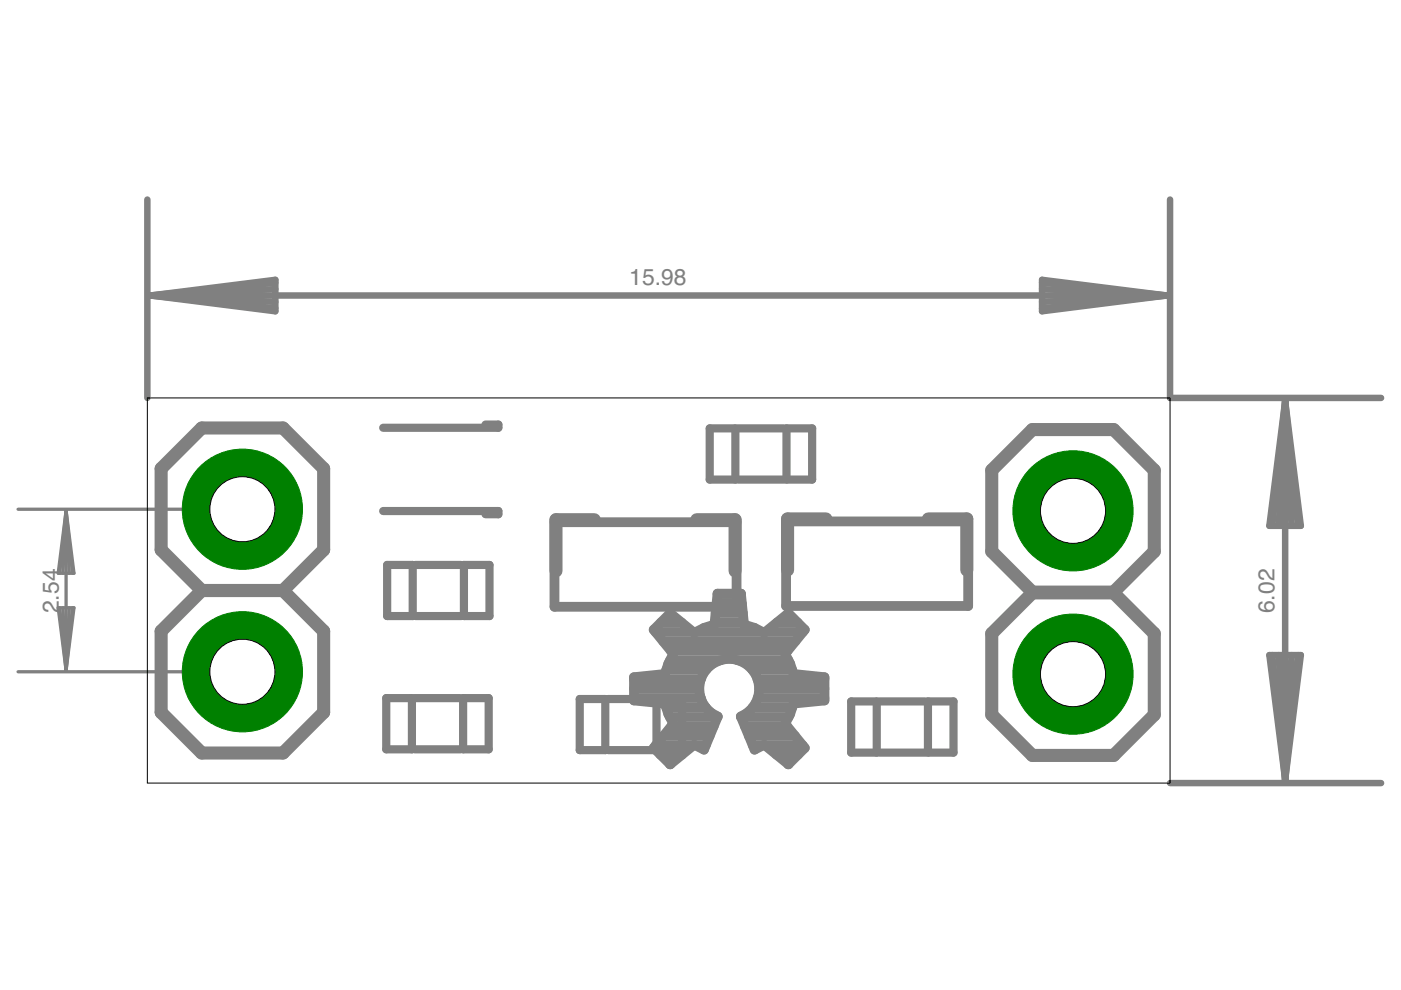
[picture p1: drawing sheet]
<svg xmlns="http://www.w3.org/2000/svg" width="297mm" height="210mm" viewBox="0 0 297 210" stroke-linecap="round" stroke-linejoin="round" font-family="sans-serif">
<defs><g id="words">
<g font-size="4.9" fill="#808080">
<text x="133.4" y="60.4">15.98</text>
<text x="12.5" y="130" transform="rotate(-90 12.5 130)">2.54</text>
<text x="270.3" y="130" transform="rotate(-90 270.3 130)">6.02</text>
</g>
</g></defs>
<g fill="none" stroke="#808080" stroke-width="2.1">
<path d="M117.6 110.7h38.6v18h-38.6zM166.7 110.6h38.6v17.9h-38.6zM138.6 133.5l3.5-3.5 5.1 4.2 2.1-1.1 2.2-.7 .6-6.5h5l.7 6.5 2.2 .7 2 1.1 5.2-4.2 3.4 3.5-4.1 5.1 1 2.1 .8 2.2 6.5 .7v4.9l-6.5 .7-.8 2.2-1 2.1 4.1 5.1-3.4 3.5-5.2-4.2-2 1.1-2.9-7.1a6.4 6.4 0 0 0 2.6-9.7 6.4 6.4 0 0 0-10.1 0 6.4 6.4 0 0 0 2.6 9.7l-2.9 7.1-2.1-1.1-5.1 4.2-3.5-3.5 4.1-5.1-1-2.1-.7-2.2-6.6-.7v-4.9l6.6-.7 .7-2.2 1-2.1zM139 134h8M140.1 132h4.4M140.6 136h28M142 140h10.8M142.2 138h24.8M147.6 134h14M151.5 132h6.2M151.7 130h5.8M151.9 128h5.4"/>
<path d="M152.1 126h5M156.4 140h10.8M162.3 134h8M164.7 132h4.4M134.4 148h14.2M134.4 146h13.9M134.4 144h14.2M139 158h8.1M140.7 156h9.8M141.2 150h8.5M141.3 142h8.5M142 152h10.1"/>
<path d="M142.3 154h9M147.4 158h2.2M157.1 152h10.1M157.9 154h9M158.7 156h9.9M159.5 142h8.5M159.6 150h8.4M159.6 158h2.2M160.6 144h14.2M160.6 148h14.2M161 146h13.8M162.2 158h8"/>
<path d="M140 160h4.6M142 162h.2M164.6 160h4.6M167.1 162h.1"/>
</g>
<path d="M218.9 91.1h17.2l8.6 8.6v17.2l-8.6 8.6h-17.2l-8.6-8.6v-17.2zM126 110.2h-8.1v10.9M147.7 110.2h8.2v10.9M175.1 110h-8.1v10.9M196.8 110h8.2v10.9M42.8 125.2l-8.6-8.6v-17.2l8.6-8.7h17.2l8.6 8.7v17.2l-8.6 8.6M42.8 125.2l-8.6 8.6v17.2l8.6 8.7h17.2l8.6-8.7v-17.2l-8.6-8.6M42.8 125.2h17.2M218.9 125.7h17.2l8.6 8.6v17.3l-8.6 8.6h-17.2l-8.6-8.6v-17.3z" fill="none" stroke="#808080" stroke-width="2.8"/>
<g fill="none" stroke="#808080" stroke-width="1.7">
<path d="M102.9 90h2.8v.7h-24.5M150.5 90.8h5.4v10.9h-5.4zM156.5 90.8h9.7M166.8 90.8h5.4v10.9h-5.4zM81.2 108.4h24.5v.6h-2.8M82.1 119.8h5.4v10.8h-5.4zM88.1 119.8h9.6M98.4 119.8h5.4v10.8h-5.4zM156.5 101.7h9.7M88.1 130.6h9.6M81.9 148h5.4v10.9h-5.4zM87.9 148h9.7"/>
<path d="M87.9 158.9h9.7M98.2 148h5.4v10.9h-5.4zM122.9 148.2h5.4v10.8h-5.4zM128.9 148.2h9.7M128.9 159h9.7M139.2 148.2h5.4v10.8h-5.4zM180.5 148.7h5.4v10.9h-5.4zM186.5 148.7h9.6M186.5 159.6h9.6M196.7 148.7h5.5v10.9h-5.5z"/>
</g>
<g fill="#808080" stroke="#808080" stroke-width=".21">
<path d="M224 139.5h6.9v6.9h-6.9z"/>
<path d="M224 104.9h6.9v6.9h-6.9z"/>
<path d="M47.9 104.5h6.9v6.9h-6.9z"/>
<path d="M47.9 139h6.9v6.9h-6.9z"/>
</g>
<g fill="none" stroke="#808080" stroke-width="1.4">
<path d="M31.2 42.3v42.1M58.4 59.9l-26.5 2.8M220.9 59.3l26.5 3.4-26.5 3.3zM220.9 59.9l26.5 2.8M248.1 42.3v42.1h44.7M31.9 62.7h215.5M31.9 62.7l26.5-3.4v6.7zM31.9 62.7l26.5 1.3M31.9 62.7l26.5 2.7M58.4 61.3l-26.5 1.4M220.9 61.3l26.5 1.4M247.4 62.7l-26.5 1.3"/>
<path d="M247.4 62.7l-26.5 2.7M272.5 85v80.4M272.5 85l3.3 26.5h-6.7zM272.5 85l-1.4 26.5M272.5 85l1.3 26.5M272.5 85l-2.8 26.5M272.5 85l2.7 26.5M269.1 138.9h6.7l-3.3 26.5zM269.7 138.9l2.8 26.5M271.1 138.9l1.4 26.5M273.8 138.9l-1.3 26.5M275.2 138.9l-2.7 26.5"/>
<path d="M248.1 166h44.7"/>
</g>
<g fill="none" stroke="#808080" stroke-width=".7">
<path d="M3.8 108h47.6M14 108.3v33.8M14 108.3l1.7 13.2h-3.4zM14 108.3l-.7 13.2M14 108.3l.7 13.2M14 108.3l-1.3 13.2M14 108.3l1.4 13.2M12.3 128.9h3.4l-1.7 13.2zM12.7 128.9l1.3 13.2M13.3 128.9l.7 13.2M14.7 128.9l-.7 13.2M15.4 128.9l-1.4 13.2"/>
<path d="M3.8 142.4h47.6"/>
</g>
<circle cx="227.5" cy="142.9" r="12.7" fill="#008000" stroke="#008000" stroke-width=".21"/>
<circle cx="227.5" cy="142.9" r="6.9" fill="#fff" stroke="#000" stroke-width=".21"/>
<circle cx="227.5" cy="108.3" r="12.7" fill="#008000" stroke="#008000" stroke-width=".21"/>
<circle cx="227.5" cy="108.3" r="6.9" fill="#fff" stroke="#000" stroke-width=".21"/>
<circle cx="51.4" cy="108" r="12.7" fill="#008000" stroke="#008000" stroke-width=".21"/>
<circle cx="51.4" cy="108" r="6.9" fill="#fff" stroke="#000" stroke-width=".21"/>
<circle cx="51.4" cy="142.4" r="12.7" fill="#008000" stroke="#008000" stroke-width=".21"/>
<circle cx="51.4" cy="142.4" r="6.9" fill="#fff" stroke="#000" stroke-width=".21"/>
<path d="M31.2 84.4h216.9v81.6h-216.9z" fill="none" stroke="#000" stroke-width=".21"/>
<use href="#words"/>
</svg>
